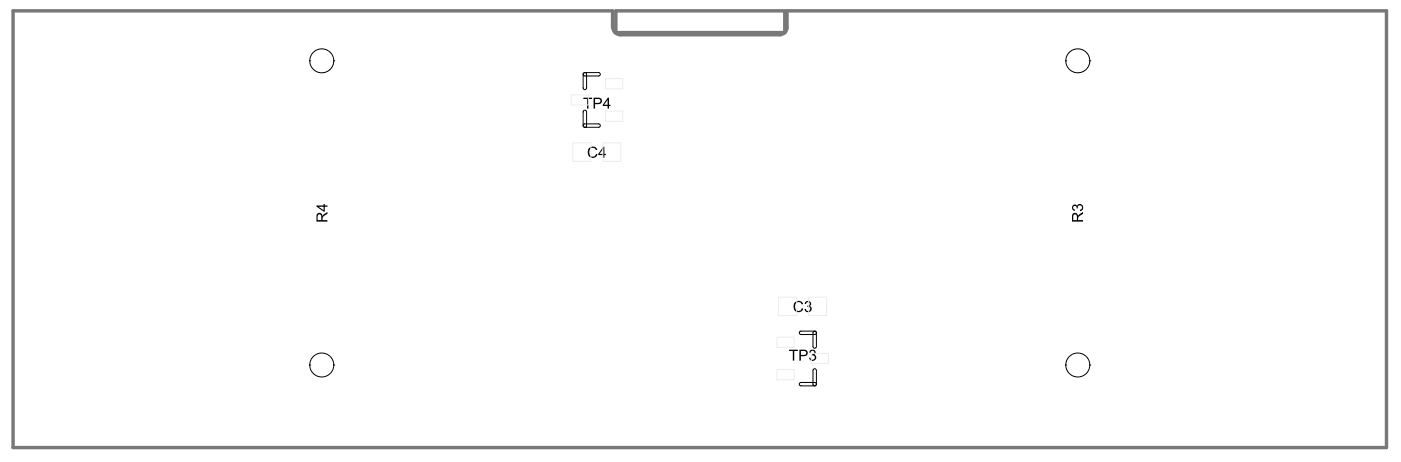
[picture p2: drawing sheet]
<svg xmlns="http://www.w3.org/2000/svg" width="272mm" height="90mm" viewBox="0 0 272 90" stroke-linecap="round" stroke-linejoin="round" font-family="sans-serif">
<g fill="none" stroke="#000" stroke-width=".19">
<path d="M60.1 11.8h.1M60.1 11.8a2.33 2.33 0 0 0 2.3 2.3 2.33 2.33 0 0 0 2.3-2.3M60.1 11.8a2.33 2.33 0 0 1 2.3-2.3 2.33 2.33 0 0 1 2.3 2.3M64.7 11.8h.1M113.1 14.2a.33 .33 0 0 1 .4-.1 .33 .33 0 0 1 .2 .3v2.7a.33 .33 0 0 1-.3 .3 .33 .33 0 0 1-.3-.3zM113.1 14.2l.3-.1h2.7a.33 .33 0 0 1 .3 .3 .33 .33 0 0 1-.3 .3h-2.7a.33 .33 0 0 1-.3-.5zM206.6 11.8h.1M206.6 11.8a2.33 2.33 0 0 0 2.4 2.3 2.33 2.33 0 0 0 2.3-2.3M206.6 11.8a2.33 2.33 0 0 1 2.4-2.3 2.33 2.33 0 0 1 2.3 2.3M211.3 11.8h.1M113.1 21.5a.33 .33 0 0 1 .4-.1 .33 .33 0 0 1 .2 .3v2.7a.33 .33 0 0 1-.3 .3 .33 .33 0 0 1-.3-.3zM113.1 24.2l.3-.2h2.7a.33 .33 0 0 1 .3 .4 .33 .33 0 0 1-.3 .3h-2.7a.33 .33 0 0 1-.3-.5z"/>
<path d="M60.1 70.8h.1M60.1 70.8a2.33 2.33 0 0 0 2.3 2.3 2.33 2.33 0 0 0 2.3-2.3M60.1 70.8a2.33 2.33 0 0 1 2.3-2.3 2.33 2.33 0 0 1 2.3 2.3M64.7 70.8h.1M155 74.3l.3-.1h2.7a.33 .33 0 0 1 .3 .3 .33 .33 0 0 1-.3 .3h-2.7a.33 .33 0 0 1-.3-.5zM155 64.4l.3-.2h2.7a.33 .33 0 0 1 .3 .4 .33 .33 0 0 1-.3 .3h-2.7a.33 .33 0 0 1-.3-.5zM157.7 71.7a.33 .33 0 0 1 .3-.2 .33 .33 0 0 1 .3 .4v2.6a.33 .33 0 0 1-.3 .3 .33 .33 0 0 1-.4-.3zM157.7 64.4a.33 .33 0 0 1 .3-.2 .33 .33 0 0 1 .3 .4v2.6a.33 .33 0 0 1-.3 .3 .33 .33 0 0 1-.4-.3zM206.6 70.8h.1M206.6 70.8a2.33 2.33 0 0 0 2.4 2.3 2.33 2.33 0 0 0 2.3-2.3M206.6 70.8a2.33 2.33 0 0 1 2.4-2.3 2.33 2.33 0 0 1 2.3 2.3M211.3 70.8h.1"/>
</g>
<g fill="#000">
<path d="M113.1 18.9h1.7v.3h-.7v1.9h-.3v-1.9h-.7zM114.2 28.7l.8-.3 .6 .3 .2 .3-.3 .1-.3-.4-.6 .1-.3 .2-.1 .4 .2 .7 .3 .3 .6-.1 .3-.5 .2 .1-.3 .6-.7 .1-.6-.3-.2-.8zM154.1 58.7l.8-.4 .6 .4 .2 .3h-.3l-.3-.4-.6 .1-.3 .3v.4l.1 .6 .3 .3 .6-.1 .3-.4h.2l-.3 .6-.7 .1-.6-.3-.2-.8zM156.2 58.6l.6-.2 .4 .3v.4l-.2 .3 .3 .2 .1 .4-.2 .3-.3 .2h-.6l-.3-.4v-.2h.2l.2 .3 .3 .1 .3-.1 .1-.3-.1-.3-.5-.1v-.2l.5-.2-.1-.4-.3-.1-.3 .4-.3-.1zM208 39.8l.5-.1 .3 .3 .3-.4h.5l.4 .4v.6l-.6 .3v-.2l.4-.3-.1-.4-.3-.2-.3 .1-.1 .5h-.3v-.3l-.4-.2-.2 .3 .1 .3 .2 .2v.2h-.2l-.3-.5zM153 67.8h1.7v.3h-.7v1.9h-.3v-1.9h-.7zM157.1 68l.5-.2 .5 .4v.3l-.2 .3 .3 .2 .1 .4-.2 .4-.3 .1h-.6l-.3-.4v-.1h.2l.2 .3 .3 .1 .3-.2 .1-.2-.2-.4-.4-.1v-.2l.4-.2v-.3l-.4-.2-.2 .4h-.3z"/>
<path d="M115.1 18.9l1.2 .1 .3 .2 .1 .3-.3 .6-1 .1v.9h-.3zM115.4 19.2v.8h.6a.39 .39 0 0 0 .4-.5 .39 .39 0 0 0-.5-.3z"/>
<path d="M117 28.5h.2v1.3h.3v.3h-.3v.5h-.3v-.5h-.9v-.3zM116.9 28.9l-.6 .9h.6z"/>
<path d="M117.9 18.9h.2v1.4h.3v.3h-.3v.5h-.3v-.5h-.9v-.3zM117.8 19.4l-.7 .9h.7z"/>
<path d="M61.5 41.4l.4-.1h.3l.3 .6 1-.8v.4l-.8 .5-.2 .3v.4h1v.3h-2.1v-1.2zM61.7 41.7l-.1 1h.7l-.1-1-.2-.1z"/>
<path d="M61.4 39.8h1.3v-.2h.3v.2h.5v.3h-.5v.9h-.3l-1.3-.9zM61.8 40.1l.9 .7v-.7z"/>
<path d="M208 41.4l.4-.1h.3l.3 .6 1-.8v.4l-.8 .5-.2 .3v.4h1v.3h-2.1v-1.2zM208.2 41.7l-.1 1h.7l-.1-1-.2-.1z"/>
<path d="M155 67.8l1.2 .1 .3 .2 .1 .3-.3 .6-1 .1v.9h-.3zM155.3 68.1v.7h.6a.39 .39 0 0 0 .4-.4 .39 .39 0 0 0-.5-.3z"/>
</g>
<path d="M110.7 18.4h3.4v2h-3.4zM117.4 15.2h3.3v2h-3.3zM111.1 27.7h3.5v3.6h-3.5zM116.9 27.7h3.5v3.6h-3.5zM117.4 21.5h3.3v2h-3.3zM151 57.6h3.5v3.6h-3.5zM156.8 57.6h3.5v3.6h-3.5zM150.6 65.4h3.4v2h-3.4zM150.6 71.7h3.4v2h-3.4zM157.3 68.5h3.3v2h-3.3z" fill="none" stroke="#ececec" stroke-width=".19"/>
<path d="M2.5 2.1h116.3v3a1.57 1.57 0 0 0 1.5 1.6h30.8a1.44 1.44 0 0 0 1.5-1.4v-3.2h116.2v84.7h-266.3zM119.4 2.1h32.8v4.2h-32.8z" fill="none" stroke="#787878" stroke-width=".67"/>
</svg>
